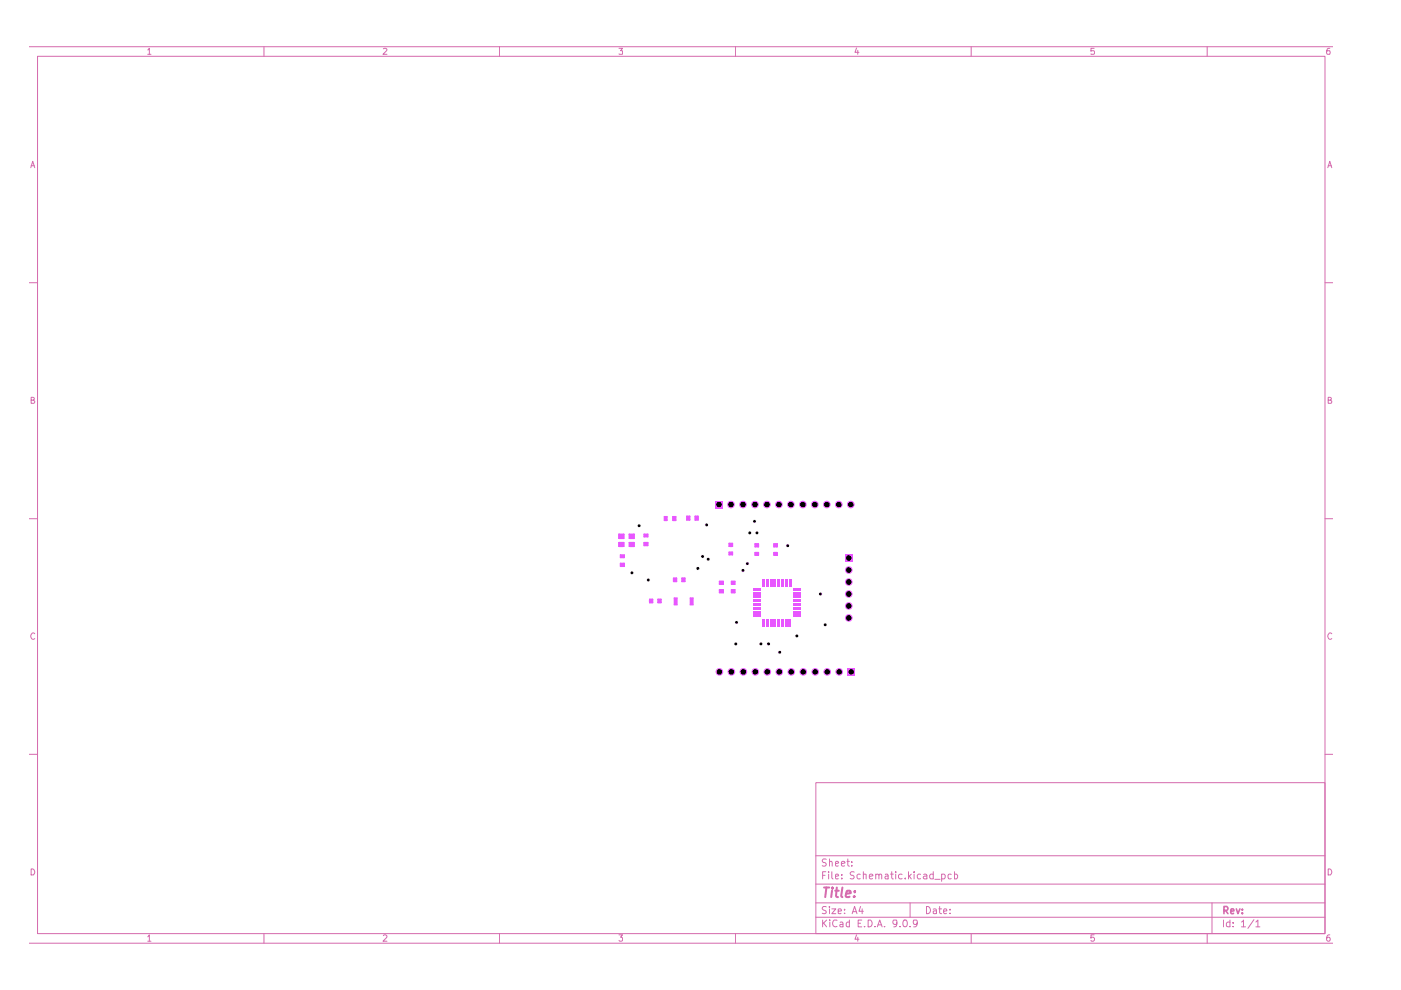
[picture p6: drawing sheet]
<svg xmlns="http://www.w3.org/2000/svg" width="297mm" height="210mm" viewBox="0 0 297 210" stroke-linecap="round" stroke-linejoin="round" font-family="sans-serif">
<g fill="none" stroke="#d56aad" stroke-width=".21">
<path d="M6.3 9.9h276.3M8 11.9h272.9v186.1h-272.9zM31.3 10.6l.4-.4v1.3M31.3 11.5h.7M56 9.9v2M81.3 10.3l.5-.1 .2 .4-.8 .9h.8M105.9 9.9v2M131.2 10.2h.8l-.4 .6h.4v.6h-.8M156 9.9v2M181.6 10.2l-.3 .9h.8M181.9 10.7v.8M205.9 9.9v2"/>
<path d="M232 10.2h-.7v.6h.6l.2 .2-.2 .5-.6-.1M255.9 9.9v2M281.9 10.2l-.5 .1-.1 .5v.6l.6 .1v-.7h-.5l-.1 .2M6.5 35.6l.4-1.4 .5 1.4M6.6 35.1h.7M281.5 35.6l.4-1.4 .5 1.4M281.6 35.1h.7M6.3 59.9h1.7M280.9 59.9h1.7M6.6 84.8h.6v-.5l-.6-.1v1.3h.6l.2-.4-.4-.3M281.6 84.8h.6v-.5l-.6-.1v1.3h.6l.2-.4-.4-.3M6.3 110h1.7"/>
<path d="M280.9 110h1.7M7.4 134.4a.57 .57 0 0 0-.8 0 .57 .57 0 0 0 0 .8l.3 .4 .5-.2M282.4 134.4a.57 .57 0 0 0-.8 0 .57 .57 0 0 0 0 .8l.3 .4 .5-.2M6.3 159.9h1.7M280.9 159.9h1.7M173 165.9h107.9v32.1h-107.9zM6.3 200h276.3M6.6 184.2a.71 .71 0 0 1 .7 .5 .71 .71 0 0 1-.2 .8h-.5zM31.3 198.6l.4-.4v1.4M31.3 199.6h.7M56 198v2M81.3 198.4l.1-.2h.4l.2 .4-.8 1h.8"/>
<path d="M105.9 198v2M131.2 198.2h.8l-.4 .5 .4 .2v.5l-.3 .2h-.3l-.2-.2M156 198v2M173 194.5h107.9M173 191.4h107.9M173 187.5h107.9M173 181.4h107.9M174.4 195.1v1.4M174.4 185.6h.5M174.6 195.7l.7 .8M175.1 184.8h-.7v1.6M175.2 192.3l-.6-.1-.3 .3 .3 .5 .5 .1v.5h-.8"/>
<path d="M175.2 182.2l-.6-.1-.3 .4 .3 .4h.3l.2 .1 .1 .4-.3 .2h-.6M175.3 195.1l-.9 .8M175.7 184.8v.2M175.7 185.3v1.1M175.9 192.2v.2M175.9 182.8l.1-.2 .4 .1v.9M175.9 182.1v1.5M175.9 192.7v1M175.9 195.1v.1M175.9 195.5v1M176.4 192.7h.8l-.8 1h.8M176.4 184.8v1.3l.2 .3"/>
<path d="M177.1 185.8l.7-.1-.2-.4-.4 .1-.1 .7 .2 .3 .4-.1M177.1 183.1l.7-.1-.2-.4-.4 .1-.1 .7 .2 .2h.4M177.5 195.2l-.6-.1a.74 .74 0 0 0-.4 .9 .74 .74 0 0 0 1 .4M177.7 193.2l.7-.1-.2-.4-.5 .1v.8h.6M178.1 195.6h.5l.1 .9M178.4 183.1l.8-.1-.1-.3-.5-.1-.2 .3 .1 .7h.6M178.5 186.2v.2M178.5 185.4v.2M178.7 195.9l-.6 .1v.2l.1 .3 .5-.1M179.1 193.6v.1M179.1 192.8v.2M179.6 182.6h.5"/>
<path d="M179.7 182.1v1.3l.4 .2M180.1 195.6l-.4-.1-.3 .3 .1 .6h.6M180.1 195.1v1.4M180.6 183.5v.1M180.6 182.7v.2M180.7 193.7l.5-1.5 .5 1.5M180.8 193.3h.7M181.1 184.9l-.6-.1-.2 .3 .2 .5h.3l.3 .3-.3 .5-.5-.1M181.6 198.2l-.3 .9h.8M181.9 198.7v.9M181.9 195.7h.6M182.4 185.4l-.5-.1-.2 .3v.4l.2 .4 .5-.1"/>
<path d="M182.5 192.2l-.4 1h.9M182.7 195.1h-.8v1.4h.8M182.8 192.7v1M183 185.5l.2-.2 .4 .1v1M183 184.8v1.6M183.3 196.4v.1M184.1 195.1h.5a.78 .78 0 0 1 .3 .9 .78 .78 0 0 1-.8 .5zM184.3 185.8l.8-.1-.1-.3-.4-.1-.3 .3 .1 .7h.6M185.5 196.4v.1M185.7 185.5l.1-.1a.36 .36 0 0 1 .6 .2v.8M185.7 185.3v1.1M186 196.5l.5-1.4 .5 1.4"/>
<path d="M186.2 196.1h.7M186.4 185.6l.1-.3 .4 .1v1M187.5 196.4v.1M187.7 185.4h.5l.1 1M188.3 185.7l-.5 .1-.2 .2 .2 .4 .5-.1M188.8 185.3h.6M189.1 184.8v1.3l.3 .3M189.9 184.8v.2M189.9 185.3v1.1M190.2 195.7l-.3 .3-.4-.1-.2-.2 .2-.6h.6a1.12 1.12 0 0 1-.4 1.4h-.2M190.8 196.4v.1M191.3 185.4a.52 .52 0 0 0-.8 .2l.2 .7h.6"/>
<path d="M191.6 195.2l.5-.1a.84 .84 0 0 1-.2 1.4l-.3-.1-.2-.4zM191.9 186.2v.2M192.6 184.8v1.6M192.8 185.8l.4 .6M193 196.4v.1M193 191.4v3.1M193.2 185.3l-.6 .6M193.8 184.8v.2M193.8 185.3v1.1M194.5 195.7l-.3 .3-.5-.1-.1-.2 .1-.6 .7 .1a1.05 1.05 0 0 1-.3 1.3h-.4M195.2 185.4l-.5-.1-.2 .3 .1 .6 .1 .2 .5-.1M195.8 185.4h.6l.1 1"/>
<path d="M196.4 192.2a.77 .77 0 0 1 .9 .8 .77 .77 0 0 1-.9 .7zM196.5 185.7l-.5 .1-.3 .2 .3 .4 .5-.1M197.9 192.8h.6v.9M197.9 185.4l-.5-.1-.3 .3v.4l.3 .4 .5-.1M197.9 184.8v1.6M198.2 186.4h1.1M198.5 193.1l-.6 .1v.4h.6M199.1 192.7h.5M199.2 192.2v1.3l.4 .2M199.6 185.4l.6-.1 .2 .3v.4l-.2 .4-.6-.1M199.6 185.3v1.6M200.1 193.2l.6-.1-.1-.4-.4 .1-.1 .7 .1 .2 .5-.1"/>
<path d="M201.4 193.6v.1M201.4 192.8v.2M201.7 185.4l-.4-.1-.3 .3 .1 .7h.6M202.4 185.4l.4-.1 .2 .3v.4l-.2 .4-.4-.1M202.4 184.8v1.6M205.9 198v2M232 198.2h-.7v.7l.2-.2h.3l.3 .3v.3l-.3 .3h-.3l-.2-.2M255.9 198v2M257 191.4v6.6M259.4 195.1v1.4M260.8 195.6l-.5-.1-.3 .3 .1 .6h.7M260.8 195.1v1.4"/>
<path d="M261.5 196.4v.1M261.5 195.6v.1M263.2 195.5l.5-.4v1.4M263.2 196.5h.9M265.9 195l-1.3 1.8M266.3 195.5l.4-.4v1.4M266.3 196.5h.8M281.6 184.2a.71 .71 0 0 1 .7 .5 .71 .71 0 0 1-.2 .8h-.5zM281.9 198.2l-.5 .2a.92 .92 0 0 0 .1 1.2l.4-.1 .1-.5-.2-.3h-.3l-.2 .3"/>
</g>
<path d="M259.5 193h.6a.47 .47 0 0 0 .3-.4 .47 .47 0 0 0-.3-.4h-.6v1.5M259.8 193l.5 .7M260.9 193.2l.7-.1-.1-.4-.5 .1-.1 .7 .2 .2 .4-.1M262.1 192.7l.4 1 .4-1M263.4 193.5v.2M263.4 192.8v.2" fill="none" stroke="#d56aad" stroke-width=".34"/>
<path d="M174.7 188.2h1.1M175.2 188.2l-.2 2M176.4 188.8l-.2 1.4M176.5 188.2v.2M177.1 188.8h.7M177.4 188.2l-.2 1.7 .5 .3M178.6 188.2l-.2 1.7 .2 .3M179.4 189.5l1-.1-.1-.5h-.8l-.2 1 .2 .3 .6-.1M181.1 190l.1 .1h-.2l.1-.1v.2M181.2 188.9v.3" fill="none" stroke="#d56aad" stroke-width=".42"/>
<path d="M142.9 122.6h.6v.7h-.6z" fill="#e856ff"/>
<path d="M142.8 122.6h.6v.7h-.6z" fill="none" stroke="#e856ff" stroke-width=".34"/>
<path d="M143 126.8h.6v1.4h-.6z" fill="#e856ff"/>
<path d="M143 126.8h.6v1.4h-.6z" fill="none" stroke="#e856ff" stroke-width=".25"/>
<path d="M137.8 127.1h.6v.7h-.6z" fill="#e856ff"/>
<path d="M137.8 127.1h.5v.7h-.5z" fill="none" stroke="#e856ff" stroke-width=".34"/>
<path d="M139.6 127.1h.6v.7h-.6z" fill="#e856ff"/>
<path d="M139.5 127.1h.6v.7h-.6z" fill="none" stroke="#e856ff" stroke-width=".34"/>
<path d="M144.7 122.6h.5v.7h-.5z" fill="#e856ff"/>
<path d="M144.6 122.6h.6v.7h-.6z" fill="none" stroke="#e856ff" stroke-width=".34"/>
<path d="M155.2 123.3h.6v.6h-.6z" fill="#e856ff"/>
<path d="M155.1 123.3h.7v.6h-.7z" fill="none" stroke="#e856ff" stroke-width=".34"/>
<path d="M155.2 125.1h.6v.6h-.6z" fill="#e856ff"/>
<path d="M155.1 125.1h.7v.5h-.7z" fill="none" stroke="#e856ff" stroke-width=".34"/>
<path d="M146.3 126.8h.6v1.4h-.6z" fill="#e856ff"/>
<path d="M146.3 126.8h.6v1.4h-.6z" fill="none" stroke="#e856ff" stroke-width=".25"/>
<path d="M152.6 123.3h.8v.6h-.8z" fill="#e856ff"/>
<path d="M152.6 123.3h.7v.6h-.7z" fill="none" stroke="#e856ff" stroke-width=".34"/>
<path d="M152.6 125.1h.8v.6h-.8z" fill="#e856ff"/>
<path d="M152.6 125.1h.7v.5h-.7z" fill="none" stroke="#e856ff" stroke-width=".34"/>
<g fill="#e856ff">
<path d="M161.6 122.8h.6v1.5h-.6z"/>
<path d="M159.7 124.7h1.5v.6h-1.5z"/>
<path d="M159.7 125.5h1.5v.5h-1.5z"/>
<path d="M159.7 126.3h1.5v.6h-1.5z"/>
<path d="M159.7 127.1h1.5v.5h-1.5z"/>
<path d="M159.7 127.9h1.5v.6h-1.5z"/>
<path d="M159.7 128.7h1.5v.5h-1.5z"/>
<path d="M159.7 129.5h1.5v.6h-1.5z"/>
<path d="M159.7 130.3h1.5v.6h-1.5z"/>
<path d="M154.6 115.3h.7v.6h-.7z"/>
<circle cx="155" cy="107" r=".8"/>
<circle cx="157.5" cy="107" r=".8"/>
<circle cx="160.1" cy="107" r=".8"/>
<circle cx="162.6" cy="107" r=".8"/>
</g>
<path d="M154.6 115.2h.7v.6h-.7z" fill="none" stroke="#e856ff" stroke-width=".34"/>
<g fill="#e856ff">
<path d="M151.7 106.2h1.6v1.5h-1.6z"/>
<path d="M154.6 117.1h.7v.5h-.7z"/>
<circle cx="165.1" cy="107" r=".8"/>
<circle cx="167.7" cy="107" r=".8"/>
<circle cx="170.2" cy="107" r=".8"/>
<circle cx="172.8" cy="107" r=".8"/>
<circle cx="175.3" cy="107" r=".8"/>
<circle cx="177.8" cy="107" r=".8"/>
<circle cx="180.4" cy="107" r=".8"/>
</g>
<path d="M154.6 117.1h.7v.5h-.7z" fill="none" stroke="#e856ff" stroke-width=".34"/>
<path d="M147.4 109.5h.6v.8h-.6z" fill="#e856ff"/>
<path d="M147.4 109.5h.6v.7h-.6z" fill="none" stroke="#e856ff" stroke-width=".34"/>
<path d="M145.7 109.5h.6v.8h-.6z" fill="#e856ff"/>
<path d="M145.6 109.5h.6v.7h-.6z" fill="none" stroke="#e856ff" stroke-width=".34"/>
<path d="M142.7 109.6h.6v.8h-.6z" fill="#e856ff"/>
<path d="M142.7 109.6h.6v.7h-.6z" fill="none" stroke="#e856ff" stroke-width=".34"/>
<path d="M140.9 109.6h.5v.8h-.5z" fill="#e856ff"/>
<path d="M140.9 109.6h.5v.7h-.5z" fill="none" stroke="#e856ff" stroke-width=".34"/>
<path d="M131.6 117.7h.8v.5h-.8z" fill="#e856ff"/>
<path d="M131.6 117.7h.7v.5h-.7z" fill="none" stroke="#e856ff" stroke-width=".34"/>
<path d="M131.6 119.5h.8v.6h-.8z" fill="#e856ff"/>
<path d="M131.6 119.5h.7v.6h-.7z" fill="none" stroke="#e856ff" stroke-width=".34"/>
<path d="M136.6 113.3h.8v.5h-.8z" fill="#e856ff"/>
<path d="M136.6 113.3h.7v.5h-.7z" fill="none" stroke="#e856ff" stroke-width=".34"/>
<path d="M136.6 115.1h.8v.6h-.8z" fill="#e856ff"/>
<path d="M136.6 115.1h.7v.6h-.7z" fill="none" stroke="#e856ff" stroke-width=".34"/>
<path d="M131.3 115.1h1v.8h-1z" fill="#e856ff"/>
<path d="M131.2 115.1h1v.7h-1z" fill="none" stroke="#e856ff" stroke-width=".34"/>
<path d="M133.5 115.1h1v.8h-1z" fill="#e856ff"/>
<path d="M133.4 115.1h1.1v.7h-1.1z" fill="none" stroke="#e856ff" stroke-width=".34"/>
<path d="M133.5 113.3h1v.9h-1z" fill="#e856ff"/>
<path d="M133.4 113.3h1.1v.8h-1.1z" fill="none" stroke="#e856ff" stroke-width=".34"/>
<path d="M131.3 113.3h1v.9h-1z" fill="#e856ff"/>
<path d="M131.2 113.3h1v.8h-1z" fill="none" stroke="#e856ff" stroke-width=".34"/>
<g fill="#e856ff">
<path d="M168.1 129.5h1.6v.6h-1.6z"/>
<path d="M168.1 128.7h1.6v.5h-1.6z"/>
<path d="M168.1 127.9h1.6v.6h-1.6z"/>
<path d="M168.1 127.1h1.6v.5h-1.6z"/>
<path d="M168.1 126.3h1.6v.6h-1.6z"/>
<path d="M168.1 125.5h1.6v.5h-1.6z"/>
<path d="M168.1 124.7h1.6v.6h-1.6z"/>
<path d="M167.3 122.8h.5v1.5h-.5z"/>
<path d="M166.4 122.8h.6v1.5h-.6z"/>
<path d="M165.7 122.8h.5v1.5h-.5z"/>
<path d="M164.8 122.8h.6v1.5h-.6z"/>
<path d="M164 122.8h.5v1.5h-.5z"/>
<path d="M163.2 122.8h.6v1.5h-.6z"/>
<path d="M162.4 122.8h.5v1.5h-.5z"/>
<path d="M179.2 117.6h1.5v1.5h-1.5z"/>
<path d="M164.1 115.4h.7v.6h-.7z"/>
<circle cx="180" cy="120.9" r=".8"/>
<circle cx="180" cy="123.4" r=".8"/>
<circle cx="180" cy="125.9" r=".8"/>
<circle cx="180" cy="128.5" r=".8"/>
<circle cx="180" cy="131" r=".8"/>
</g>
<path d="M164.1 115.3h.7v.6h-.7z" fill="none" stroke="#e856ff" stroke-width=".34"/>
<path d="M164.1 117.2h.7v.5h-.7z" fill="#e856ff"/>
<path d="M164.1 117.2h.7v.5h-.7z" fill="none" stroke="#e856ff" stroke-width=".34"/>
<path d="M160.1 115.4h.7v.6h-.7z" fill="#e856ff"/>
<path d="M160.1 115.3h.7v.6h-.7z" fill="none" stroke="#e856ff" stroke-width=".34"/>
<path d="M160.1 117.2h.7v.5h-.7z" fill="#e856ff"/>
<path d="M160.1 117.2h.7v.5h-.7z" fill="none" stroke="#e856ff" stroke-width=".34"/>
<g fill="#e856ff">
<path d="M161.6 131.2h.6v1.6h-.6z"/>
<path d="M162.4 131.2h.5v1.6h-.5z"/>
<path d="M163.2 131.2h.6v1.6h-.6z"/>
<path d="M164 131.2h.5v1.6h-.5z"/>
<path d="M164.8 131.2h.6v1.6h-.6z"/>
<path d="M165.6 131.2h.6v1.6h-.6z"/>
<path d="M166.4 131.2h.5v1.6h-.5z"/>
<path d="M167.2 131.2h.6v1.6h-.6z"/>
<path d="M168.1 130.3h1.6v.6h-1.6z"/>
<path d="M179.7 141.7h1.5v1.5h-1.5z"/>
<circle cx="177.9" cy="142.5" r=".8"/>
<circle cx="175.4" cy="142.5" r=".8"/>
<circle cx="172.8" cy="142.5" r=".8"/>
<circle cx="170.3" cy="142.5" r=".8"/>
<circle cx="167.8" cy="142.5" r=".8"/>
<circle cx="165.2" cy="142.5" r=".8"/>
<circle cx="162.7" cy="142.5" r=".8"/>
<circle cx="160.1" cy="142.5" r=".8"/>
<circle cx="157.6" cy="142.5" r=".8"/>
<circle cx="155.1" cy="142.5" r=".8"/>
<circle cx="152.5" cy="142.5" r=".8"/>
</g>
<g fill="#000">
<circle cx="152.4" cy="107" r=".55"/>
<circle cx="155" cy="107" r=".55"/>
<circle cx="157.5" cy="107" r=".55"/>
<circle cx="160.1" cy="107" r=".55"/>
<circle cx="162.6" cy="107" r=".55"/>
<circle cx="165.1" cy="107" r=".55"/>
<circle cx="167.7" cy="107" r=".55"/>
<circle cx="170.2" cy="107" r=".55"/>
<circle cx="172.8" cy="107" r=".55"/>
<circle cx="175.3" cy="107" r=".55"/>
<circle cx="177.8" cy="107" r=".55"/>
<circle cx="180" cy="118.3" r=".55"/>
<circle cx="180.4" cy="107" r=".55"/>
<circle cx="180" cy="120.9" r=".55"/>
<circle cx="180" cy="131" r=".55"/>
<circle cx="180" cy="128.5" r=".55"/>
<circle cx="180" cy="123.4" r=".55"/>
<circle cx="180" cy="125.9" r=".55"/>
<circle cx="152.5" cy="142.5" r=".55"/>
<circle cx="155.1" cy="142.5" r=".55"/>
<circle cx="157.6" cy="142.5" r=".55"/>
<circle cx="160.1" cy="142.5" r=".55"/>
<circle cx="162.7" cy="142.5" r=".55"/>
<circle cx="165.2" cy="142.5" r=".55"/>
<circle cx="167.8" cy="142.5" r=".55"/>
<circle cx="170.3" cy="142.5" r=".55"/>
<circle cx="172.8" cy="142.5" r=".55"/>
<circle cx="175.4" cy="142.5" r=".55"/>
<circle cx="177.9" cy="142.5" r=".55"/>
<circle cx="180.5" cy="142.5" r=".55"/>
</g>
<path d="M133.8 121.2h.4v.5h-.4z" fill="#ececec"/>
<path d="M133.8 121.2h.4v.5h-.4z" fill="none" stroke="#ececec" stroke-width=".21"/>
<path d="M135.3 111.2h.4v.5h-.4z" fill="#ececec"/>
<path d="M135.3 111.2h.4v.5h-.4z" fill="none" stroke="#ececec" stroke-width=".21"/>
<path d="M137.3 122.8h.4v.4h-.4z" fill="#ececec"/>
<path d="M137.3 122.8h.4v.4h-.4z" fill="none" stroke="#ececec" stroke-width=".21"/>
<path d="M147.8 120.3h.4v.4h-.4z" fill="#ececec"/>
<path d="M147.8 120.3h.4v.4h-.4z" fill="none" stroke="#ececec" stroke-width=".21"/>
<path d="M168.7 134.6h.5v.5h-.5z" fill="#ececec"/>
<path d="M168.7 134.6h.5v.5h-.5z" fill="none" stroke="#ececec" stroke-width=".21"/>
<path d="M165.1 138.1h.4v.4h-.4z" fill="#ececec"/>
<path d="M165.1 138.1h.4v.4h-.4z" fill="none" stroke="#ececec" stroke-width=".21"/>
<path d="M156 131.7h.4v.5h-.4z" fill="#ececec"/>
<path d="M156 131.7h.4v.5h-.4z" fill="none" stroke="#ececec" stroke-width=".21"/>
<path d="M174.8 132.2h.4v.5h-.4z" fill="#ececec"/>
<path d="M174.8 132.2h.4v.5h-.4z" fill="none" stroke="#ececec" stroke-width=".21"/>
<path d="M161.1 136.3h.4v.4h-.4z" fill="#ececec"/>
<path d="M161.1 136.3h.4v.4h-.4z" fill="none" stroke="#ececec" stroke-width=".21"/>
<path d="M155.8 136.3h.4v.4h-.4z" fill="#ececec"/>
<path d="M155.8 136.3h.4v.4h-.4z" fill="none" stroke="#ececec" stroke-width=".21"/>
<path d="M173.7 125.7h.5v.5h-.5z" fill="#ececec"/>
<path d="M173.7 125.7h.5v.5h-.5z" fill="none" stroke="#ececec" stroke-width=".21"/>
<path d="M162.7 136.3h.4v.4h-.4z" fill="#ececec"/>
<path d="M162.7 136.3h.4v.4h-.4z" fill="none" stroke="#ececec" stroke-width=".21"/>
<path d="M149.6 111.1h.4v.4h-.4z" fill="#ececec"/>
<path d="M149.6 111.1h.4v.4h-.4z" fill="none" stroke="#ececec" stroke-width=".21"/>
<path d="M150 118.4h.4v.4h-.4z" fill="#ececec"/>
<path d="M150 118.4h.4v.4h-.4z" fill="none" stroke="#ececec" stroke-width=".21"/>
<path d="M148.8 117.8h.4v.4h-.4z" fill="#ececec"/>
<path d="M148.8 117.8h.4v.4h-.4z" fill="none" stroke="#ececec" stroke-width=".21"/>
<path d="M157.3 120.7h.4v.5h-.4z" fill="#ececec"/>
<path d="M157.3 120.7h.4v.5h-.4z" fill="none" stroke="#ececec" stroke-width=".21"/>
<path d="M158.2 119.3h.5v.4h-.5z" fill="#ececec"/>
<path d="M158.2 119.3h.5v.4h-.5z" fill="none" stroke="#ececec" stroke-width=".21"/>
<path d="M158.8 112.8h.4v.4h-.4z" fill="#ececec"/>
<path d="M158.8 112.8h.4v.4h-.4z" fill="none" stroke="#ececec" stroke-width=".21"/>
<path d="M166.8 115.5h.4v.4h-.4z" fill="#ececec"/>
<path d="M166.8 115.5h.4v.4h-.4z" fill="none" stroke="#ececec" stroke-width=".21"/>
<path d="M159.8 110.3h.4v.5h-.4z" fill="#ececec"/>
<path d="M159.8 110.3h.4v.5h-.4z" fill="none" stroke="#ececec" stroke-width=".21"/>
<path d="M160.3 112.8h.4v.4h-.4z" fill="#ececec"/>
<path d="M160.3 112.8h.4v.4h-.4z" fill="none" stroke="#ececec" stroke-width=".21"/>
<g fill="#000">
<path d="M135.3 111.2h.4v.5h-.4zM148.8 117.8h.4v.4h-.4zM149.6 111.1h.4v.4h-.4zM150 118.4h.4v.4h-.4zM158.2 119.3h.5v.4h-.5zM158.8 112.8h.4v.4h-.4zM159.8 110.3h.4v.5h-.4zM160.3 112.8h.4v.4h-.4zM166.8 115.5h.4v.4h-.4zM133.8 121.2h.4v.5h-.4zM137.3 122.8h.4v.4h-.4zM147.8 120.3h.4v.4h-.4z"/>
<path d="M155.8 136.3h.4v.4h-.4zM156 131.7h.4v.5h-.4zM157.3 120.7h.4v.5h-.4zM161.1 136.3h.4v.4h-.4zM162.7 136.3h.4v.4h-.4zM165.1 138.1h.4v.4h-.4zM168.7 134.6h.5v.5h-.5zM173.7 125.7h.5v.5h-.5zM174.8 132.2h.4v.5h-.4z"/>
</g>
</svg>
